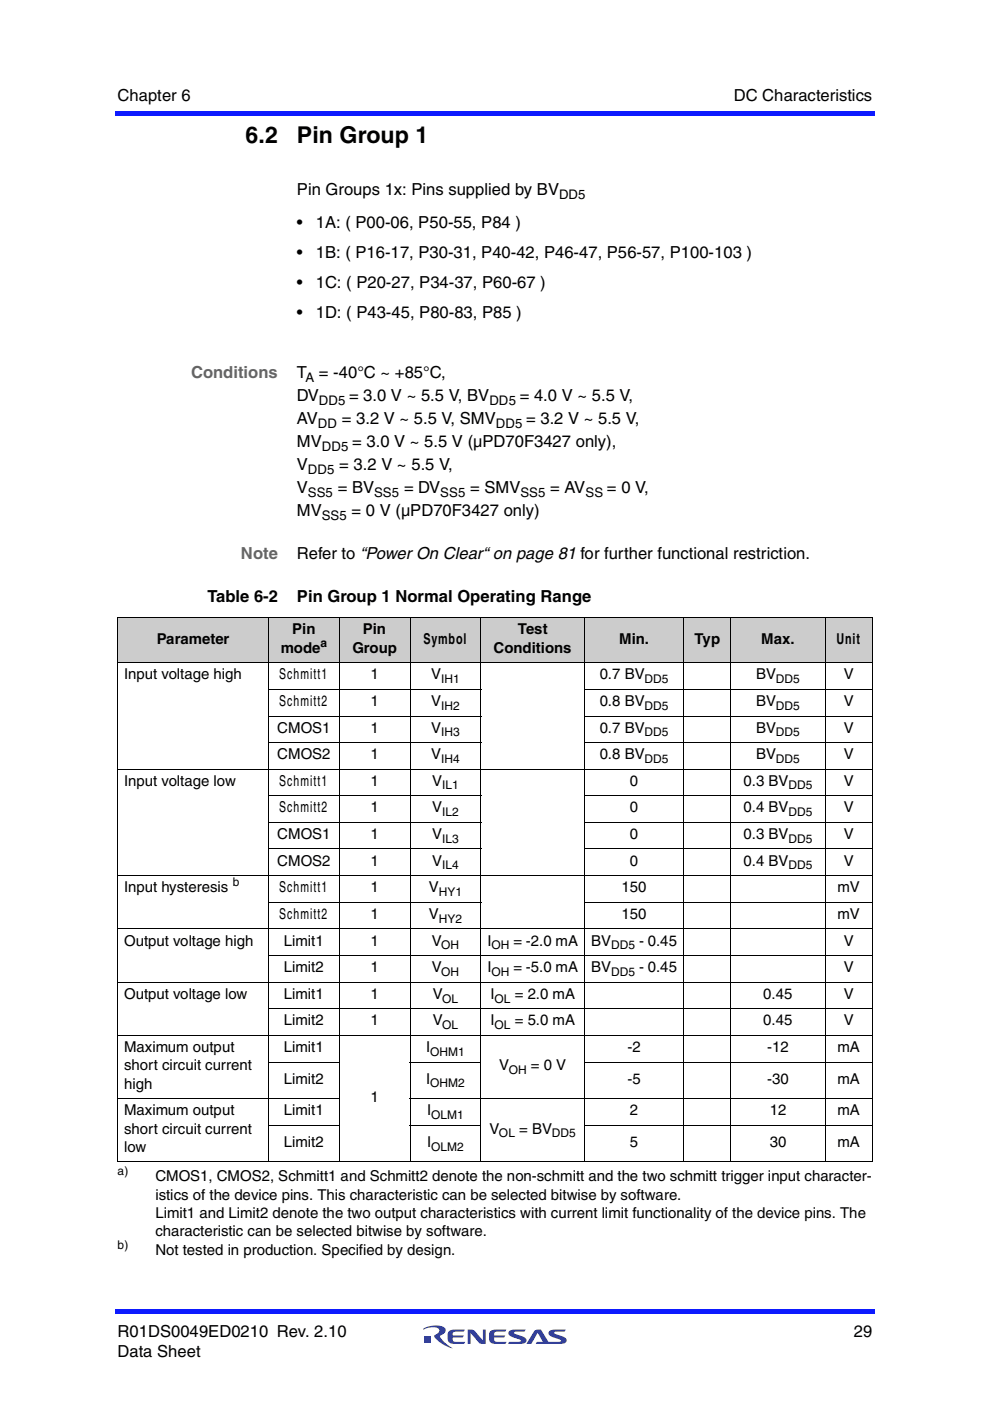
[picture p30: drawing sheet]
<svg xmlns="http://www.w3.org/2000/svg" width="210mm" height="297mm" viewBox="0 0 210 297" stroke-linecap="round" stroke-linejoin="round" font-family="sans-serif">
<defs><g id="words">
<g font-size="4.9">
<text x="52.1" y="30.3">6.2</text>
<text x="62.9" y="30.3">Pin Group 1</text>
</g>
<g font-size="3.5">
<text x="24.9" y="21.4">Chapter 6</text>
<text x="155.6" y="21.4">DC Characteristics</text>
<text x="62.9" y="41.4">Pin Groups 1x: Pins supplied by BV</text>
<text x="62.9" y="48.3">•</text>
<text x="66.9" y="48.3">1A: ( P00-06, P50-55, P84 )</text>
<text x="62.9" y="54.7">•</text>
<text x="66.9" y="54.7">1B: ( P16-17, P30-31, P40-42, P46-47, P56-57, P100-103 )</text>
<text x="62.9" y="61.1">•</text>
<text x="66.9" y="61.1">1C: ( P20-27, P34-37, P60-67 )</text>
<text x="62.9" y="67.4">•</text>
<text x="66.9" y="67.4">1D: ( P43-45, P80-83, P85 )</text>
<text x="62.9" y="80.1">T</text>
<text x="67.6" y="80.1">= -40°C ~ +85°C,</text>
<text x="62.9" y="89.9">AV</text>
<text x="62.9" y="85">DV</text>
<text x="72.5" y="89.9">= 3.2 V ~ 5.5 V, SMV</text>
<text x="74" y="85">= 3.0 V ~ 5.5 V, BV</text>
<text x="110.2" y="85">= 4.0 V ~ 5.5 V,</text>
<text x="111.5" y="89.9">= 3.2 V ~ 5.5 V,</text>
<text x="62.9" y="94.7">MV</text>
<text x="74.7" y="94.7">= 3.0 V ~ 5.5 V (µPD70F3427 only),</text>
<text x="62.9" y="99.7">V</text>
<text x="71.9" y="99.7">= 3.2 V ~ 5.5 V,</text>
<text x="62.9" y="104.5">V</text>
<text x="71.6" y="104.5">= BV</text>
<text x="85.7" y="104.5">= DV</text>
<text x="99.7" y="104.5">= SMV</text>
<text x="116.6" y="104.5">= AV</text>
<text x="128.7" y="104.5">= 0 V,</text>
<text x="62.9" y="109.4">MV</text>
<text x="74.5" y="109.4">= 0 V (µPD70F3427 only)</text>
<text x="62.9" y="118.5">Refer to “Power On Clear“ on page 81 for further functional restriction.</text>
<text x="44" y="127.7">Table 6-2</text>
<text x="63" y="127.7">Pin Group 1 Normal Operating Range</text>
<text x="24.9" y="283.4">R01DS0049ED0210 Rev. 2.10</text>
<text x="24.9" y="287.6">Data Sheet</text>
<text x="181" y="283.4">29</text>
</g>
<g font-size="3.5" fill="#656565">
<text x="40.5" y="80.1">Conditions</text>
<text x="51.1" y="118.5">Note</text>
</g>
<g font-size="3.2">
<text x="33.2" y="136.4">Parameter</text>
<text x="62" y="134.5">Pin</text>
<text x="77" y="134.5">Pin</text>
<text x="89.8" y="136.4">Symbol</text>
<text x="109.8" y="134.5">Test</text>
<text x="131.3" y="136.4">Min.</text>
<text x="147.2" y="136.4">Typ</text>
<text x="161.4" y="136.4">Max.</text>
<text x="177.3" y="136.4">Unit</text>
<text x="59.5" y="138.4">mode</text>
<text x="74.7" y="138.4">Group</text>
<text x="104.6" y="138.4">Conditions</text>
<text x="26.3" y="144">Input voltage high</text>
<text x="59.2" y="144">Schmitt1</text>
<text x="59.2" y="149.7">Schmitt2</text>
<text x="78.6" y="144">1</text>
<text x="78.6" y="149.7">1</text>
<text x="91.4" y="144">V</text>
<text x="91.4" y="149.7">V</text>
<text x="127.2" y="144">0.7 BV</text>
<text x="127.2" y="149.7">0.8 BV</text>
<text x="160.3" y="144">BV</text>
<text x="160.3" y="149.7">BV</text>
<text x="178.9" y="144">V</text>
<text x="178.9" y="149.7">V</text>
<text x="58.8" y="155.3">CMOS1</text>
<text x="78.6" y="155.3">1</text>
<text x="91.4" y="155.3">V</text>
<text x="127.2" y="155.3">0.7 BV</text>
<text x="160.3" y="155.3">BV</text>
<text x="178.9" y="155.3">V</text>
<text x="58.8" y="161">CMOS2</text>
<text x="78.6" y="161">1</text>
<text x="91.4" y="161">V</text>
<text x="127.2" y="161">0.8 BV</text>
<text x="160.3" y="161">BV</text>
<text x="178.9" y="161">V</text>
<text x="26.3" y="166.6">Input voltage low</text>
<text x="59.2" y="166.6">Schmitt1</text>
<text x="78.6" y="166.6">1</text>
<text x="91.6" y="166.6">V</text>
<text x="133.6" y="166.6">0</text>
<text x="157.6" y="166.6">0.3 BV</text>
<text x="178.9" y="166.6">V</text>
<text x="59.2" y="172.3">Schmitt2</text>
<text x="78.6" y="172.3">1</text>
<text x="91.6" y="172.3">V</text>
<text x="133.6" y="172.3">0</text>
<text x="157.6" y="172.3">0.4 BV</text>
<text x="178.9" y="172.3">V</text>
<text x="58.8" y="177.9">CMOS1</text>
<text x="78.6" y="177.9">1</text>
<text x="91.6" y="177.9">V</text>
<text x="133.6" y="177.9">0</text>
<text x="157.6" y="177.9">0.3 BV</text>
<text x="178.9" y="177.9">V</text>
<text x="58.8" y="183.6">CMOS2</text>
<text x="78.6" y="183.6">1</text>
<text x="91.6" y="183.6">V</text>
<text x="133.6" y="183.6">0</text>
<text x="157.6" y="183.6">0.4 BV</text>
<text x="178.9" y="183.6">V</text>
<text x="26.3" y="189.2">Input hysteresis</text>
<text x="59.2" y="189.2">Schmitt1</text>
<text x="78.6" y="189.2">1</text>
<text x="90.9" y="189.2">V</text>
<text x="131.8" y="189.2">150</text>
<text x="177.6" y="189.2">mV</text>
<text x="59.2" y="194.8">Schmitt2</text>
<text x="78.6" y="194.8">1</text>
<text x="90.9" y="194.8">V</text>
<text x="131.8" y="194.8">150</text>
<text x="177.6" y="194.8">mV</text>
<text x="26.3" y="200.5">Output voltage high</text>
<text x="60.2" y="200.5">Limit1</text>
<text x="78.6" y="200.5">1</text>
<text x="91.5" y="200.5">V</text>
<text x="103.3" y="200.5">I</text>
<text x="108.8" y="200.5">= -2.0 mA</text>
<text x="125.3" y="200.5">BV</text>
<text x="135.5" y="200.5">- 0.45</text>
<text x="178.9" y="200.5">V</text>
<text x="60.2" y="206.1">Limit2</text>
<text x="78.6" y="206.1">1</text>
<text x="91.5" y="206.1">V</text>
<text x="103.3" y="206.1">I</text>
<text x="108.8" y="206.1">= -5.0 mA</text>
<text x="125.3" y="206.1">BV</text>
<text x="135.5" y="206.1">- 0.45</text>
<text x="178.9" y="206.1">V</text>
<text x="26.3" y="211.8">Output voltage low</text>
<text x="60.2" y="211.8">Limit1</text>
<text x="78.6" y="211.8">1</text>
<text x="91.7" y="211.8">V</text>
<text x="104" y="211.8">I</text>
<text x="109.1" y="211.8">= 2.0 mA</text>
<text x="161.8" y="211.8">0.45</text>
<text x="178.9" y="211.8">V</text>
<text x="60.2" y="217.4">Limit2</text>
<text x="78.6" y="217.4">1</text>
<text x="91.7" y="217.4">V</text>
<text x="104" y="217.4">I</text>
<text x="109.1" y="217.4">= 5.0 mA</text>
<text x="161.8" y="217.4">0.45</text>
<text x="178.9" y="217.4">V</text>
<text x="26.3" y="223.1">Maximum output</text>
<text x="26.3" y="226.9">short circuit current</text>
<text x="60.2" y="223.1">Limit1</text>
<text x="90.3" y="223.1">I</text>
<text x="105.8" y="226.9">V</text>
<text x="112.6" y="226.9">= 0 V</text>
<text x="133.1" y="223.1">-2</text>
<text x="162.6" y="223.1">-12</text>
<text x="177.6" y="223.1">mA</text>
<text x="26.3" y="230.8">high</text>
<text x="60.2" y="229.7">Limit2</text>
<text x="78.6" y="233.6">1</text>
<text x="90.3" y="229.7">I</text>
<text x="133.1" y="229.7">-5</text>
<text x="162.6" y="229.7">-30</text>
<text x="177.6" y="229.7">mA</text>
<text x="26.3" y="236.5">Maximum output</text>
<text x="60.2" y="236.5">Limit1</text>
<text x="90.6" y="236.5">I</text>
<text x="133.6" y="236.5">2</text>
<text x="163.2" y="236.5">12</text>
<text x="177.6" y="236.5">mA</text>
<text x="26.3" y="240.3">short circuit current</text>
<text x="26.3" y="244.2">low</text>
<text x="60.2" y="243.2">Limit2</text>
<text x="90.6" y="243.2">I</text>
<text x="103.8" y="240.3">V</text>
<text x="110.1" y="240.3">= BV</text>
<text x="133.6" y="243.2">5</text>
<text x="163.2" y="243.2">30</text>
<text x="177.6" y="243.2">mA</text>
<text x="32.9" y="250.4">CMOS1, CMOS2, Schmitt1 and Schmitt2 denote the non-schmitt and the two schmitt trigger input character-</text>
<text x="32.9" y="254.3">istics of the device pins. This characteristic can be selected bitwise by software.</text>
<text x="32.9" y="258.2">Limit1 and Limit2 denote the two output characteristics with current limit functionality of the device pins. The</text>
<text x="32.9" y="262.1">characteristic can be selected bitwise by software.</text>
<text x="32.9" y="266">Not tested in production. Specified by design.</text>
</g>
<g font-size="2.8">
<text x="118.5" y="42.2">DD5</text>
<text x="64.8" y="81">A</text>
<text x="67.6" y="85.9">DD5</text>
<text x="103.8" y="85.9">DD5</text>
<text x="67.4" y="90.8">DD</text>
<text x="68.2" y="95.6">DD5</text>
<text x="105.2" y="90.8">DD5</text>
<text x="65.3" y="100.5">DD5</text>
<text x="65.3" y="105.4">SS5</text>
<text x="79.3" y="105.4">SS5</text>
<text x="93.3" y="105.4">SS5</text>
<text x="110.4" y="105.4">SS5</text>
<text x="124.2" y="105.4">SS</text>
<text x="68.2" y="110.3">SS5</text>
</g>
<g font-size="2.5">
<text x="67.9" y="137.1">a</text>
<text x="93.5" y="144.8">IH1</text>
<text x="136.7" y="144.8">DD5</text>
<text x="164.5" y="144.8">DD5</text>
<text x="93.5" y="150.5">IH2</text>
<text x="136.7" y="150.5">DD5</text>
<text x="164.5" y="150.5">DD5</text>
<text x="93.5" y="156.1">IH3</text>
<text x="93.5" y="161.8">IH4</text>
<text x="136.7" y="156.1">DD5</text>
<text x="136.7" y="161.8">DD5</text>
<text x="164.5" y="156.1">DD5</text>
<text x="164.5" y="161.8">DD5</text>
<text x="93.7" y="167.4">IL1</text>
<text x="167.2" y="167.4">DD5</text>
<text x="93.7" y="173.1">IL2</text>
<text x="167.2" y="173.1">DD5</text>
<text x="93.7" y="178.7">IL3</text>
<text x="167.2" y="178.7">DD5</text>
<text x="93.7" y="184.3">IL4</text>
<text x="167.2" y="184.3">DD5</text>
<text x="49.4" y="187.9">b</text>
<text x="93" y="190">HY1</text>
<text x="93" y="195.6">HY2</text>
<text x="93.6" y="201.3">OH</text>
<text x="104.2" y="201.3">OH</text>
<text x="129.6" y="201.3">DD5</text>
<text x="93.6" y="206.9">OH</text>
<text x="104.2" y="206.9">OH</text>
<text x="129.6" y="206.9">DD5</text>
<text x="93.8" y="212.6">OL</text>
<text x="104.9" y="212.6">OL</text>
<text x="93.8" y="218.2">OL</text>
<text x="104.9" y="218.2">OL</text>
<text x="91.2" y="223.9">OHM1</text>
<text x="107.9" y="227.7">OH</text>
<text x="91.2" y="230.5">OHM2</text>
<text x="91.4" y="237.2">OLM1</text>
<text x="91.4" y="244">OLM2</text>
<text x="105.8" y="241.1">OL</text>
<text x="117" y="241.1">DD5</text>
<text x="24.9" y="249.2">a)</text>
<text x="24.9" y="264.7">b)</text>
</g>
</g></defs>
<g fill="#323f99">
<path d="M99.2 281.9h.9l.5 .2 1.8 2.1v-2.3h.6v3l-1.3-.1-1.9-2.2v2.3h-.6z"/>
<path d="M95.1 282.3l.7-.4h2.8l-.3 .4-2 .1a.61 .61 0 0 0-.3 .7h2.4l-.4 .5h-2l.1 .8 2.5 .1-.3 .4a3.7 3.7 0 0 1-3.2-.3 2.55 2.55 0 0 1 0-2.3z"/>
<path d="M103.9 282.3l.7-.4h2.8l-.3 .4-2 .1a.61 .61 0 0 0-.3 .7h2.3l-.3 .5h-2l.1 .8 2.5 .1-.3 .4a3.7 3.7 0 0 1-3.2-.3 2.55 2.55 0 0 1 0-2.3z"/>
<path d="M108 282.2l.6-.3h2.8l-.2 .4-2.2 .2v.2l.5 .2a2.88 2.88 0 0 1 2.1 1.1 .73 .73 0 0 1-.8 .9h-3.1l.3-.4 2.4-.1v-.3l-.5-.2a2.87 2.87 0 0 1-2.1-1z"/>
<path d="M113.3 282.2a1.57 1.57 0 0 1 1.4-.3l1.6 2.6 2.6-.1v-.3l-.5-.2a2.87 2.87 0 0 1-2.1-1 .73 .73 0 0 1 .9-1h2.8l-.3 .4-2.2 .2v.2l.5 .2a2.88 2.88 0 0 1 2.1 1.1 .73 .73 0 0 1-.8 .9h-5.7l.2-.4h1.3l-1.1-1.9-1.3 2.3h-1.1z"/>
<path d="M90 283.4h1.4v1.4h-1.4z"/>
<path d="M89.8 281.7a4.9 4.9 0 0 1 4.5-.2 1.04 1.04 0 0 1-.8 1.6l-.2 .2a6 6 0 0 0 2.7 2.5 6.2 6.2 0 0 1-4-2.6l.2-.2a1.16 1.16 0 0 0 .9-1 2.36 2.36 0 0 0-2.8-.3l-.5 .2z"/>
</g>
<g fill="#0d1aff">
<path d="M24.4 277.5h.5v1.1h-.5z"/>
<path d="M24.9 277.5h160.6v1.1h-160.6z"/>
<path d="M185 23.5h.5v1.1h-.5z"/>
<path d="M24.4 23.5h160.6v1.1h-160.6z"/>
</g>
<g fill="#ccc">
<path d="M24.9 131h32v9.5h-32z"/>
<path d="M56.9 131h15v9.5h-15z"/>
<path d="M71.9 131h15.1v9.5h-15.1z"/>
<path d="M87 131h14.9v9.5h-14.9z"/>
<path d="M101.9 131h22.1v9.5h-22.1z"/>
<path d="M124 131h20.9v9.5h-20.9z"/>
<path d="M144.9 131h10v9.5h-10z"/>
<path d="M154.9 131h20.1v9.5h-20.1z"/>
<path d="M175 131h10v9.5h-10z"/>
</g>
<g fill="none" stroke="#000" stroke-width=".21">
<path d="M24.8 131h160.2M24.9 131.1v115.2M56.9 130.9v115.5M71.9 130.9v115.5M87 130.9v115.5M101.9 130.9v115.5M124 130.9v115.5M144.9 130.9v115.5M154.9 130.9v115.5M175 130.9v115.5M185 131.1v115.2M24.8 140.5h160.2"/>
<path d="M56.9 146.1h45.1M56.9 151.8h45.1M56.9 157.4h45.1M123.9 146.1h61.1M123.9 151.8h61.1M123.9 157.4h61.1M24.8 163.1h160.2M56.9 168.7h45.1M56.9 174.4h45.1M123.9 168.7h61.1M123.9 174.4h61.1M24.8 185.7h160.2"/>
<path d="M24.8 196.9h160.2M56.9 180h45.1M56.9 191.3h45.1M123.9 180h61.1M123.9 191.3h61.1M24.8 208.2h160.2M24.8 219.5h160.2M56.9 202.6h128.1M56.9 213.9h128.1M24.8 232.9h47.3M56.9 225.2h15.2M56.9 238.6h15.2"/>
<path d="M86.9 225.2h15.1M86.9 232.9h98.1M86.9 238.6h15.1M123.9 225.2h61.1M123.9 238.6h61.1M24.8 246.3h160.2"/>
</g>
<use href="#words"/>
</svg>
